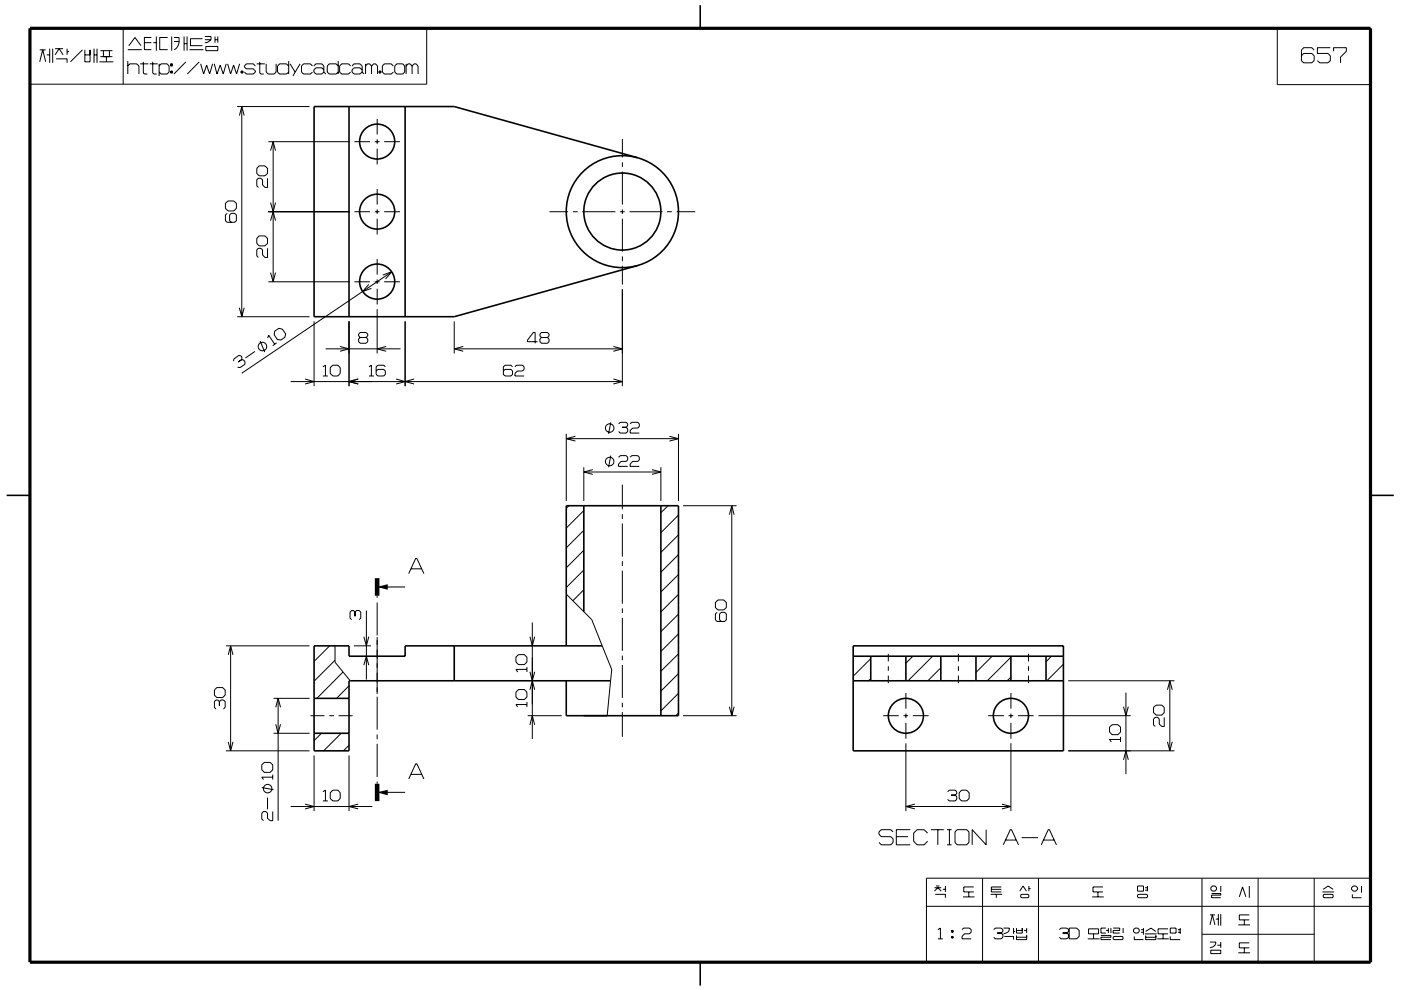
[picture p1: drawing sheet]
<svg xmlns="http://www.w3.org/2000/svg" width="297mm" height="210mm" viewBox="0 0 297 210" stroke-linecap="round" stroke-linejoin="round" font-family="sans-serif">
<g fill="none" stroke="#000" stroke-width=".21">
<path d="M6.3 6h84.2v11.9h-84.2zM8.4 10.6h1.3M8.4 13.1l.7-2.5 .6 2.5M9.9 11.6h.6M10.5 10.3v3M11.2 10.3v3M11.7 10.3h1.7M11.7 11.6l.8-1.3 .9 1.3M11.9 12.5h2.3v.8M14.2 10.3v1.3M14.2 11h.4M17.5 10.6l-2.6 2.5"/>
<path d="M18 11.6h1.1M18 10.6v2.5h1.1v-2.5M19.9 11.6h.7M19.9 10.3v3M20.6 10.3v3M21.1 13.1h2.9M21.3 10.7h2.5M21.3 12h2.5M21.9 10.7v1.3M22.6 12v1.1M23.2 10.7v1.3M26.1 6v11.9"/>
<path d="M27.1 10.5h3M27.1 14l.4-.5h1.5l.5 .5v1.7M27.1 13v2.7M27.3 9.7l1.3-1.7 1.3 1.7M29.7 13.5h1.8M30.4 13.1v2.4l.2 .2h.6M30.6 9.1h1.5M31.8 13.5h1.6M32.1 8h-1.5v2.5h1.5M32.4 13.1v2.4l.2 .2h.6M32.5 9.1h.6M33.1 7.7v3"/>
<path d="M33.7 14l.5-.5h1.2l.5 .5v1.3l-.5 .4h-1.2l-.5-.4M33.7 13.5v2.6M35.6 8h-1.7v2.5h1.7M36.2 13.5h.4v.5h-.4zM36.2 15.1h.4v.4h-.4zM36.4 13.5v.5M36.4 15.1v.4M36.4 7.7v3M36.9 8h1.1a2.28 2.28 0 0 1-1.1 2.5M36.9 8.8h1.1M39 7.7v3M39 9.3h.7"/>
<path d="M39.4 13.1l-2.5 2.6M39.7 7.7v3M40.2 10.5h2.9M42.2 13.1l-2.5 2.6M42.5 13.5l.7 2.2 .6-1.9 .6 1.9 .7-2.2M42.9 8.2h-2.5v1.5h2.5M43.4 7.7h1.3v.7M43.4 8.4h1.3M43.6 9.9h2.6v.8h-2.6zM44.7 8.4l-.8 .7h-.5M45.4 13.5l.6 2.2 .7-1.9 .6 1.9 .7-2.2M45.6 7.7v1.4"/>
<path d="M45.6 8.4h.6M46.2 7.7v1.4M48.3 13.5l.6 2.2 .6-1.9 .7 1.9 .6-2.2M51.1 15.1h.4v.4h-.4zM51.3 15.1v.4M54.1 14l-.4-.5h-1.5l-.4 .5v.2l.4 .4h1.5l.4 .5v.2l-.4 .4h-1.5l-.4-.4M54.4 13.5h1.7M55.1 13.1v2.4l.2 .2h.6M56.4 13.5v1.8l.5 .4h1.2l.4-.4v-1.8M61.2 14l-.5-.5h-1.4l-.5 .5v1.3l.5 .4h1.4l.5-.4M61.2 13v2.7M61.5 13.5l1.1 1.8"/>
<path d="M63.6 13.5l-1.5 2.6M66.3 14l-.5-.5h-1.5l-.4 .5v1.3l.4 .4h1.5l.5-.4M66.5 14l.5-.5h1.2l.5 .5v1.3M68.7 14.9l-.5-.5h-1.2l-.5 .5v.4l.5 .4h1.2l.5-.4M68.7 15.3l.4 .4M71.7 14l-.4-.5h-1.5l-.4 .5v1.3l.4 .4h1.5l.4-.4M71.7 13v2.7M74.3 14l-.4-.5h-1.5l-.4 .5v1.3l.4 .4h1.5l.4-.4M74.6 14l.5-.5h1.2l.5 .5v1.3M76.8 14.9l-.5-.5h-1.2l-.5 .5v.4l.5 .4h1.2l.5-.4M76.8 15.3l.4 .4M77.5 14l.4-.5h.5l.4 .5"/>
<path d="M77.5 13.5v2.2M78.8 14l.4-.5h.4l.4 .5v1.7M78.8 14v1.7M80.3 15.1h.5v.4h-.5zM80.6 15.1v.4M83.4 14l-.4-.5h-1.5l-.4 .5v1.3l.4 .4h1.5l.4-.4M84.1 13.5h1.3l.4 .5v1.3l-.4 .4h-1.3l-.4-.4v-1.3zM86.1 14l.4-.5h.4l.5 .5M86.1 13.5v2.2M87.4 14l.4-.5h.4l.4 .5v1.7M87.4 14v1.7M270.8 6h19.8v11.9h-19.8z"/>
<path d="M278.6 10.6l-.5-.5h-1.7l-.5 .5v2.3l.5 .4h1.7l.5-.4v-1.1l-.5-.5h-1.7l-.5 .5M282.1 10.1h-2.8v1.2h2.3l.5 .5v1.1l-.5 .4h-1.8l-.5-.4M282.7 10.9v-.8h2.8v.8l-1.3 1.2v1.2M50.3 22.6h15.3M50.8 24.5l.5-1.9 .5 1.9M51.3 22.6v44.6M54.9 35.2h1.3l.5 .5v1.1l-.5 .5h-1.3l-.5-.5v-1.1zM56.7 37.8v1.9h-.5l-.5-.5v-1.1l-.4-.3h-.5l-.4 .3v1.3l.4 .3M56.9 30.1h17.2M57.4 32l.5-1.9 .5 1.9M57.9 30.1v29.7M75.1 30.1h3.3"/>
<path d="M79.5 30.1h1M80 25.2v3.3M80 29.5v1M80 31.5v3.4M81.4 30.1h3.4M132 29.5v3.9M132 34.4v1M132 36.4v7M47.8 43.1l.5-.5h1.3l.5 .5v1.1l-.5 .5h-1.3l-.5-.5zM48.2 45.2l-.4 .4v1.2l.4 .4h1.5l.4-.4v-1.2l-.4-.4h-.6l-.4 .4v1.2l.4 .4M54.9 50h1.3l.5 .6v1l-.5 .6h-1.3l-.5-.6v-1zM56.7 52.7v1.9h-.5l-.5-.5v-1.1l-.4-.3h-.5l-.4 .3v1.3l.4 .3"/>
<path d="M56.9 59.8h17.2M56.9 44.9h17.2M57.4 57.8l.5 2 .5-2M57.4 43l.5 1.9 .5-1.9M57.4 46.8l.5-1.9 .5 1.9M75.1 59.8h3.3M75.1 44.9h3.3M79.5 59.8h1M79.5 44.9h1M80 40.1v3.3M80 44.4v1M80 46.4v3.3"/>
<path d="M80 54.9v3.3M80 59.3v.9M81.2 58.3l1.9-.6-1.4 1.5M81.4 59.8h3.4M81.4 44.9h3.4M83.1 57.7l-31.8 21.5M116.5 44.9h3.9M121.5 44.9h1M123.4 44.9h7.1M131.4 44.9h1.1M132 44.4v1M132 46.4v7"/>
<path d="M132 54.4v1M132 56.4v4M133.5 44.9h7M141.4 44.9h1.1M143.5 44.9h3.9M50.3 67.2h15.3M50.8 65.3l.5 1.9 .5-1.9M51.2 76.3l.1-.5-.2-.3-.5-.1-1 .7-.1 .5M51.2 76.3l-.7 .5M51.2 76.3l.5 .1 .3 .4-.1 .5-1 .7-.5-.1M54.1 74.5l-2.1 1.4M55.2 72.3l.9 2.4"/>
<path d="M56.7 71.7l.3-.6 1.2 1.9M58.2 70.2l.9-.6 .8 .2 .7 1-.2 .7-.8 .6-.8-.1-.7-1zM58.7 72.7l-.9 .6M66.6 68.2v13.7M68.5 79.7h1M68.5 77.8l.5-.3v2.2M69 74h15.9M70 78l.6-.5h1l.5 .5v1.2l-.5 .5h-1l-.6-.5zM72.1 73.5l1.9 .5-1.9 .5M74 68.2v13.7M76.4 71.6h1.2M76.4 71.6l-.4 .3v.6l.4 .3h1.2l.4-.3v-.6l-.4-.3"/>
<path d="M76.4 71.6l-.4-.4v-.3l.4-.4h1.2l.4 .4v.3l-.4 .4M78.2 60.3l-1.3 1.5 1.8-.6M78.2 79.7h1.1M78.2 77.8l.5-.3v2.2M80 65.6v9.4M80 61.2v3.4M81.7 77.8l-.3-.3h-1.3l-.4 .3v1.6l.4 .3h1.3l.3-.3v-.7l-.3-.4h-1.3l-.4 .4M81.9 73.5l-1.9 .5 1.9 .5M85.9 68.2v13.7M96.3 68.2v6.8M96.3 74h35.6M98.2 73.5l-1.9 .5 1.9 .5"/>
<path d="M108.7 77.8l-.4-.3h-1.2l-.4 .3v1.6l.4 .3h1.2l.4-.3v-.7l-.4-.3h-1.2l-.4 .3M109.2 77.8l.3-.3h1.3l.3 .3v.6l-.3 .3h-1.1l-.5 .5v.5h1.9M114 72.5h-2.2v-.4l1.3-1.6h.4v2.3M114.8 71.6l-.3-.4v-.3l.3-.4h1.3l.3 .4v.3l-.3 .4M114.8 71.6l-.3 .3v.6l.3 .3h1.3l.3-.3v-.6l-.3-.3M114.8 71.6h1.3M130 73.5l1.9 .5-1.9 .5M131.9 61.3v20.6M61.6 80.9h70.3M64.7 80.4l1.9 .5-1.9 .5M75.9 80.4l-1.9 .5 1.9 .5M84 80.4l1.9 .5-1.9 .5"/>
<path d="M87.8 80.4l-1.9 .5 1.9 .5M120.1 93h23.7M120.1 92v14.3M122 92.5l-1.9 .5 1.9 .5M123.8 99.1v7.2M125.7 99.6l-1.9 .5 1.9 .5M129.5 96.6l-.5 2.5M129.5 89.6l-.5 2.4M130 80.4l1.9 .5-1.9 .5M131.1 97l.4-.4h1.3l.3 .4v.5l-.3 .4h-1.1l-.6 .5v.5h2M131.1 89.9l.4-.3h1.3l.3 .3v.4l-.3 .3M131.9 90.6h.9"/>
<path d="M132.8 90.6l.3 .4v.5l-.3 .4h-1.3l-.4-.4M133.6 97l.3-.4h1.3l.3 .4v.5l-.3 .4h-1l-.6 .5v.5h1.9M133.6 89.9l.3-.3h1.3l.3 .3v.6l-.3 .3h-1l-.6 .5v.6h1.9M138.2 99.6l1.9 .5-1.9 .5M140.1 99.1v7.2M141.9 92.5l1.9 .5-1.9 .6M143.8 92v14.3M120.6 107.3l-.5 .5M123.8 100.1h16.3M123.8 108.3l-3.7 3.7M123.8 116.7l-3.7 3.7M123.8 112.5l-3.7 3.7"/>
<path d="M131.9 102.8v5.2M131.9 109v1.1M131.9 111v7.1M131.9 119v1.1M141.6 107.3l-1.5 1.4M143.8 117.6l-3.7 3.8M143.8 113.4l-3.7 3.8M143.8 109.3l-3.7 3.7M144.8 107.3h11.4M154.6 109.2l.6-1.9 .5 1.9M155.1 107.3v44.5M47.9 137h17.7"/>
<path d="M48.4 138.9l.5-1.9 .5 1.9M48.9 137v22.3M69.9 137l-3.3 3.3M71 137v3.5l3.3 3.9M75 137h3.7M75.3 129.8l-.4-.3h-.4l-.3 .3v1.3l.3 .3M75.3 129.8l.3-.3h.6l.3 .3v1.3l-.3 .3M75.3 129.8v.9M77.1 135l.6 2 .5-2M77.7 129.5v14.6M80 126.4v.4M80 127.8v7"/>
<path d="M80 135.1v12.1M80 124.5h5.9M86.7 121.7l1.4-3.3h.3l1.5 3.3M87.1 120.6h2.3M109.4 139.4l.5-.6h1.3l.5 .6v1l-.5 .6h-1.3l-.5-.6zM112.4 135l.5 2 .5-2M112.9 132v24.8M120.1 126l5.4 5.4 4.2 10.6-1 9.8M123.8 129.3l-.2 .2M123.8 125.1l-2.3 2.3M123.8 120.9l-3.7 3.7M131.9 121v7.1"/>
<path d="M131.9 129v1M131.9 131.1v6.9M131.9 139.1v.9M143.8 138.7l-3.7 3.7M143.8 134.4l-3.7 3.8M143.8 130.3l-3.7 3.7M143.8 126.1l-3.7 3.7M143.8 121.9l-3.7 3.7M152.1 129.9l-.4 .3v1.3l.4 .3h1.5l.4-.3v-1.3l-.4-.3h-.7l-.3 .3v1.3l.3 .3M152.2 127.3h1.3l.5 .5v1.1l-.5 .5h-1.3l-.5-.5v-1.1zM180.9 139.2h.1M184.6 139.7l-3.7 3.7"/>
<path d="M188.3 138.7v1.6M193.5 139.2l-1.4 1.5M197.7 139.2l-5.2 5.2M203.2 138.7v1.6M210.4 139.2l-3.5 3.4M214.3 139.4l-5 5M218.1 138.7v1.6M222.9 139.2l-1.1 1.2M46 145.8h1.2l.5 .5v1.1l-.5 .6h-1.2l-.5-.6v-1.1zM46.5 148.8l-.4-.3h-.3l-.3 .3v1.2l.3 .4M46.5 148.8l.4-.3h.5l.3 .3v1.2l-.3 .4M46.5 148.8v.9"/>
<path d="M47.9 159.3h17.7M48.4 157.3l.5 2 .5-2M58 155.5h7.6M58 148.1h7.6M58.5 153.6l.5 1.9 .5-1.9M58.5 150l.5-1.9 .5 1.9M59 148.1v26M65.8 151.8h3M68.2 155.5l-1.6 1.6M69.8 151.8h1M71 140l-4.4 4.5M71.8 151.8h3"/>
<path d="M72.3 155.5l-3.7 3.8M72.7 142.5l-5.5 5.6M74 158.1l-1.2 1.2M74 145.5l-2.6 2.6M77.1 141.1l.6-1.9 .5 1.9M80 147.8v7M80 155.8v1M80 157.8v7M109.9 146.3h1.3l.5 .5v1.1l-.5 .5h-1.3l-.5-.5v-1.1zM111.7 149.4h-2.3l.4 .5M111.7 141.5v1M111.7 148.9v1"/>
<path d="M111.7 142h-2.3l.4 .5M111.9 151.8h7.2M112.4 153.8l.5-2 .5 2M112.4 146.3l.5-1.9 .5 1.9M112.4 142.5l.5 1.9 .5-1.9M131.9 141v7M131.9 149v1M131.9 151v5.3M143.8 151.3l-.5 .5M143.8 147.1l-3.7 3.7M143.8 142.9l-3.7 3.7M144.8 151.8h11.4"/>
<path d="M154.6 149.9l.5 1.9 .6-1.9M184.6 143.9l-.5 .5M187.2 151.8h3.3M188.3 141.3v1M188.3 143.3v1.6M191.6 151.8h.9M192.1 157.6v14.4M192.1 147v3.3M192.1 151.3v1M192.1 153.3v3.4M193.5 151.8h3.4M199.5 141.6l-2.8 2.8"/>
<path d="M203.2 141.3v1M203.2 143.3v1.6M209.5 151.8h3.4M213.8 151.8h1M214.3 157.6v14.4M214.3 143.6l-.8 .8M214.3 147v3.3M214.3 151.3v1M214.3 153.3v3.4M215.9 151.8h3.3M218.1 141.3v1M218.1 143.3v1.6"/>
<path d="M220.2 151.8h19.5M225.5 140.9l-3.5 3.5M226.5 159.3h22.5M226.5 144.4h22.5M235.2 154.2l.6-.5h1.2l.6 .5v1.1l-.6 .5h-1.2l-.6-.5zM237.6 156.8h-2.4l.4 .6M237.6 156.3v1.1M238.2 149.9l.5 1.9 .5-1.9M238.7 146.9v17.3M244.6 150.1l.5-.5h1.2l.5 .5v1l-.5 .6h-1.2l-.5-.6zM246.8 152.1v2h-.5l-.5-.5v-1.1l-.4-.4h-.5l-.3 .4v1.3l.3 .3M247.5 157.3l.5 2 .5-2"/>
<path d="M247.5 146.3l.5-1.9 .5 1.9M248 144.4v14.9M55.5 162.2l.5-.5h1.3l.5 .5v1.1l-.5 .5h-1.3l-.5-.5zM55.5 167l2.5 .5M56.7 169.2v2.5M57.8 172.1v2h-.5l-.6-.5v-1.1l-.3-.4h-.5l-.4 .4v1.2l.4 .4M57.8 164.8h-2.3l.4 .5M57.8 164.3v1M61.6 171.1h17.3M64.7 170.6l1.9 .5-1.9 .5M66.6 160.2v11.8M68.5 167.9l.5-.3v2.3"/>
<path d="M68.5 169.9h1M70 168.1l.6-.5h1l.5 .5v1.3l-.5 .5h-1l-.6-.5zM74 160.2v11.8M75.9 170.6l-1.9 .5 1.9 .5M80 165.8v.4M80 168.1h5.9M86.7 165.2l1.4-3.2h.3l1.5 3.2M87.1 164.2h2.3M189.4 176.4l-.6-.4h-1.9l-.5 .4v.5l.5 .6h1.9l.6 .4v.8l-.6 .5h-1.9l-.5-.5M190 177.5h2.5M192.1 171.1h22.2M193 176h-3v3.2h3"/>
<path d="M194 170.6l-1.9 .5 1.9 .5M196.7 176.7l-.8-.7h-1.5l-.7 .7v1.7l.7 .8h1.5l.8-.8M197.4 176h2.7M198.8 176v3.2M200.8 176h1M200.8 179.2h1M200.9 167.9l.3-.3h1.3l.4 .3v.4l-.4 .3M201.3 176v3.2M201.6 168.6h.9M202.5 168.6l.4 .4v.5l-.4 .4h-1.3l-.3-.4M202.9 176h2l.5 .4v2.3l-.5 .5h-2l-.4-.5v-2.3zM203.9 167.6h1l.6 .5v1.3l-.6 .5h-1l-.5-.5v-1.3z"/>
<path d="M209.1 176v3.2l-3-3.2v3.2M212.4 170.6l1.9 .5-1.9 .5M212.7 179.2l1.5-3.2h.3l1.4 3.2M213.2 178.2h2.2M216.6 177.7h3.5M220.8 179.2l1.4-3.2h.3l1.5 3.2M221.3 178.2h2.2M238.2 161.2l.5-1.9 .5 1.9M196.4 186.3h94.2v17.8h-94.2zM196.4 192.2h94.2M198.1 188.3h1.5M198.1 189l.7-.7 .8 .7"/>
<path d="M198.3 189.7h2.1v.7M198.5 187.9h.7M198.8 197.2l.6-.4v2.3M198.8 199.1h1.1M199.9 188.6h.5M200.4 187.9v1.3M201.8 198.6h.3v.4h-.3zM201.8 197.4h.3v.3h-.3zM201.9 197.4v.3M201.9 198.6v.4M204 197.2l.3-.4h1.2l.4 .4v.5l-.4 .4h-1l-.5 .5v.5h1.9M204.2 190.2h2.4"/>
<path d="M205.4 189.2v1M206.5 188.1h-2.2v1.1h2.2M208.3 186.3v17.8M210 189.7h2.5M210.2 188.6h2.1M210.7 197.2l.3-.4h1.3l.3 .4v.4l-.3 .3M211.2 189.7v.7M211.4 197.9h.9M212.3 197.9l.3 .3v.6l-.3 .3h-1.3l-.3-.3M212.3 188.1h-2.1v1.1h2.1M212.8 196.8h1.2a1.11 1.11 0 0 1-1.2 1.3M212.9 198.6h2v.7"/>
<path d="M214.9 196.8v1.3M214.9 197.6h.3M215.5 197.4h1.2M215.5 196.8v1.1h1.2v-1.1M215.5 198.4v.9h2.2v-.9M215.5 198.8h2.2M216.2 189l.7-1.1 .7 1.1M216.6 189.7h1.4l.1 .2v.3l-.1 .2h-1.4l-.2-.2v-.3zM217.1 197.4h.6M217.7 196.8v1.1M218.1 187.9v1.1M218.1 188.5h.4"/>
<path d="M220.2 186.3v17.8M224.6 197.2l.4-.4h1.2l.4 .4v.4l-.4 .3M225.3 197.9h.9M226.2 197.9l.4 .3v.6l-.4 .3h-1.2l-.4-.3M226.7 196.8h1.6l.5 .6v1.2l-.5 .5h-1.6zM230.6 199.1h2.5M230.8 197h2.1v1.1h-2.1zM231.6 190.2h2.4M231.9 198.1v1M232.8 189.2v1M233.4 198.4h2.1v.4h-2.1v.5h2.1M233.8 188.1h-2.1v1.1h2.1"/>
<path d="M234.5 197.4h.5M234.5 196.8h-1.1v1.1h1.1M235 196.8v1.1M235.5 196.8v1.1M236 196.8h1.4v.6h-1.4v.5h1.4M236.2 198.6h1.7l.2 .2v.3l-.2 .2h-1.7l-.2-.2v-.3zM238.1 196.8v1.1M240.3 197.2l.4-.4h.5l.4 .4v.4l-.4 .3h-.5l-.4-.3zM240.5 198.6v.7h1.9M241.2 187.9h1.2v1.1h-1.2zM241.2 189.9l.2-.2h1.7l.2 .2v.3l-.2 .2h-1.7l-.2-.2zM241.9 197.2h.5"/>
<path d="M241.9 197.7h.5M242.4 196.8v1.4M242.7 198.1h2.5M242.8 188.3h.5M242.8 188.8h.5M242.9 198.4v.9h2.2v-.9M242.9 198.8h2.2M242.9 197.6l1.1-.8 1.1 .8M243.3 187.9v1.1M245.4 199.1h2.4M246.6 198.1v1M247.6 197h-2.1v1.1h2.1"/>
<path d="M248.1 198.6v.7h2.1M248.1 196.8h1.2v1.1h-1.2zM249.7 197.7h.5M249.7 197.2h.5M250.2 196.8v1.3M254.8 198.2h23.8M254.8 186.3v17.8M256.5 199.8h1.3a1.17 1.17 0 0 1-1.3 1.2M256.5 194h1.1M256.5 196.2l.5-2.2 .6 2.2M256.9 189.5h1.9v.4h-1.9v.5h1.9M257 187.9h.6l.3 .4v.3l-.3 .4h-.6l-.3-.4v-.3z"/>
<path d="M257.8 194.9h.5M258.3 193.9v2.4M258.8 187.9v1.3M258.8 199.8v1.2M258.8 193.9v2.4M262.5 196.2h2.5M262.8 190.2l.6-2.1 .8 2.1M263.8 195.1v1.1M264.9 187.9v2.5M264.9 194h-2.1v1.1h2.1M264.9 200h-2.1v1h2.1M266.7 186.3v17.8"/>
<path d="M278.6 186.3v17.8M280.4 189.2h2.4M280.5 189.9l.2-.2h1.8l.2 .2v.3l-.2 .2h-1.8l-.2-.2zM280.5 188.6l1.1-.7 1.1 .7M286.7 189.7v.7h2M286.9 187.9h.5l.4 .4v.3l-.4 .4h-.5l-.3-.4v-.3zM288.7 187.9v1.5M256.7 201.5h2.1v.8h-2.1zM258.1 200.5h.7M262.5 202.1h2.5M263.8 201v1.1"/>
<circle cx="55.6" cy="73.5" r=".9"/>
<circle cx="129.3" cy="90.8" r=".92"/>
<circle cx="129.3" cy="97.9" r=".9"/>
<circle cx="56.7" cy="167.3" r=".9"/>
</g>
<g fill="none" stroke="#000" stroke-width=".34">
<path d="M148.5 1.1v4.9M74 22.6v44.6M85.9 22.6v44.6M135.1 33.4l-38.8-10.8h-29.7v44.6h29.7l38.8-10.9M1.4 105.1h4.9M123.8 107.3v22.4M140.1 107.3v44.5M290.6 105.1h4.9M96.3 137v7.4M120.1 137v-29.7h23.7v44.5h-23.7v-7.4M127.7 137h-41.8v2.2h-11.9v-2.2h-7.4v22.3h7.4v-14.9h55.5M180.9 137h44.6v22.3h-44.6z"/>
<path d="M180.9 139.2h44.6M184.6 139.2v5.2M192.1 139.2v5.2M199.5 139.2v5.2M206.9 139.2v5.2M214.3 139.2v5.2M221.8 139.2v5.2M66.6 148.1h7.4M66.6 155.5h7.4M180.9 144.4h44.6M148.5 204.1v4.9"/>
<circle cx="80" cy="30" r="3.7"/>
<circle cx="80" cy="44.9" r="3.7"/>
<circle cx="80" cy="59.7" r="3.7"/>
<circle cx="132" cy="44.9" r="8.2"/>
<circle cx="132" cy="44.9" r="11.9"/>
<circle cx="192" cy="151.8" r="3.7"/>
<circle cx="214.3" cy="151.8" r="3.7"/>
</g>
<path d="M6.4 6h284.2v198.1h-284.3z" fill="none" stroke="#000" stroke-width=".68" stroke-linecap="butt"/>
<path d="M80 122.6v3.8M80 166.2v3.7" fill="none" stroke="#000" stroke-width=".97" stroke-linecap="butt"/>
<path d="M80 124.5l2.2-.6v1.2zM80 168.1l2.2-.6v1.2z" fill="#000"/>
</svg>
